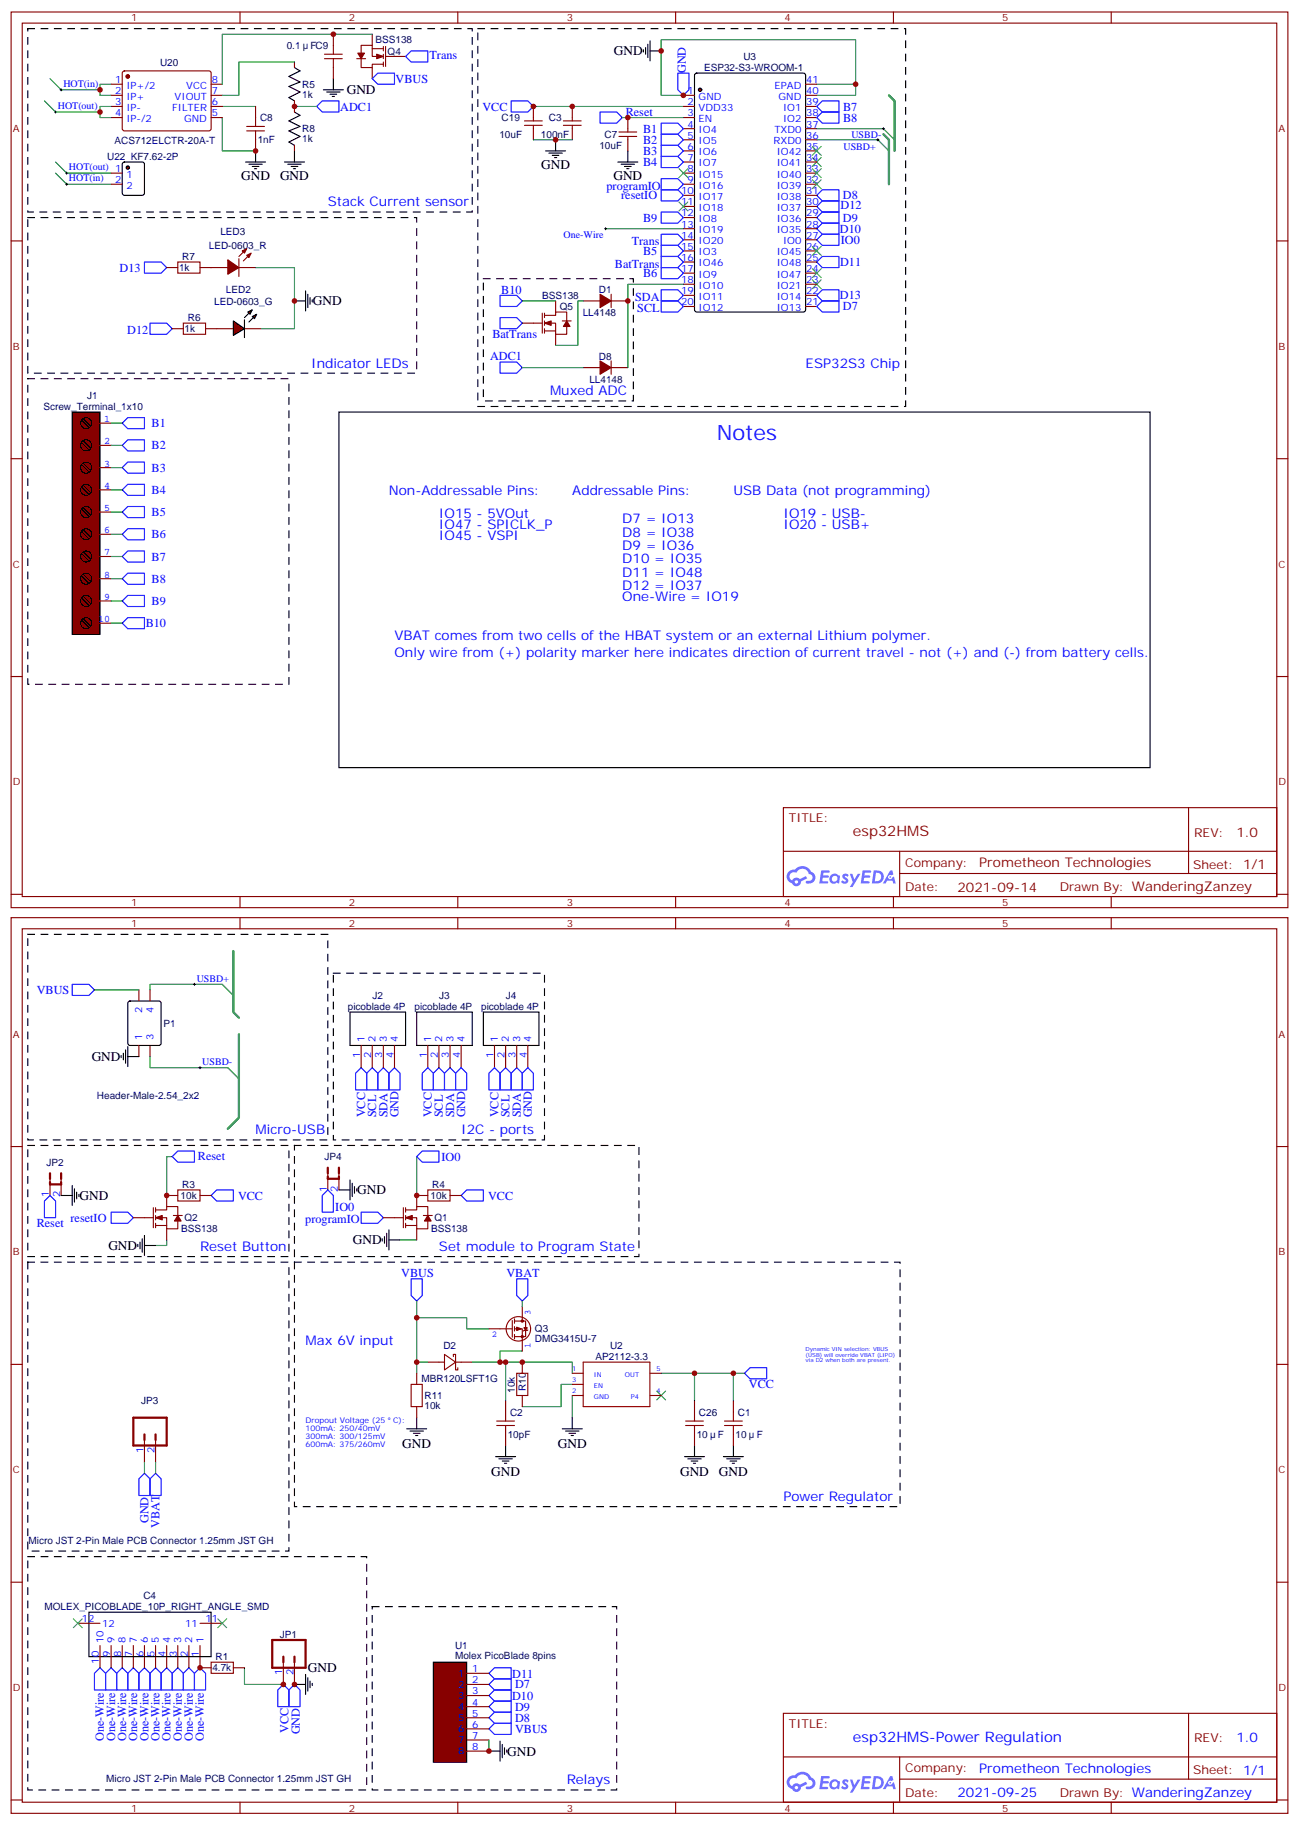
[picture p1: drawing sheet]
<svg xmlns="http://www.w3.org/2000/svg" width="412mm" height="579mm" viewBox="0 0 412 579" stroke-linecap="round" stroke-linejoin="round" font-family="sans-serif">
<defs><g id="words">
<text font-size="6.7" fill="#00f" x="227.5" y="139.6">Notes</text>
<text font-size="4.6" fill="#800" x="270.8" y="265.4">esp32HMS</text>
<text font-size="4.6" fill="#00f" x="270.8" y="552.9">esp32HMS-Power Regulation</text>
<g font-size="4.2">
<text x="194.9" y="17.6">GND</text>
<text x="110.1" y="29.9">GND</text>
<text x="171.8" y="53.6">GND</text>
<text x="76.6" y="57.1">GND</text>
<text x="88.9" y="57.1">GND</text>
<text x="194.7" y="57.1">GND</text>
<text x="99.3" y="97">GND</text>
<text x="29.1" y="336.9">GND</text>
<text x="25.2" y="381">GND</text>
<text x="113.4" y="379.2">GND</text>
<text x="112" y="395.1">GND</text>
<text x="34.4" y="396.8">GND</text>
<text x="127.7" y="459.7">GND</text>
<text x="177.1" y="459.7">GND</text>
<text x="155.9" y="468.5">GND</text>
<text x="215.9" y="468.5">GND</text>
<text x="228.2" y="468.5">GND</text>
<text x="97.7" y="530.9">GND</text>
<text x="161" y="557.3">GND</text>
</g>
<g font-size="4.2" fill="#00f">
<text x="104.1" y="65.5">Stack Current sensor</text>
<text x="98.8" y="116.7">Indicator LEDs</text>
<text x="255.8" y="116.7">ESP32S3 Chip</text>
<text x="174.6" y="125.5">Muxed ADC</text>
<text x="123.5" y="157.3">Non-Addressable Pins:</text>
<text x="181.7" y="157.3">Addressable Pins:</text>
<text x="232.8" y="157.3">USB Data (not programming)</text>
<text x="139.3" y="167.9">IO47 - SPICLK_P</text>
<text x="139.3" y="164.3">IO15 - 5VOut</text>
<text x="197.6" y="166.1">D7 = IO13</text>
<text x="248.7" y="164.3">IO19 - USB-</text>
<text x="248.7" y="167.9">IO20 - USB+</text>
<text x="139.3" y="171.4">IO45 - VSPI</text>
<text x="197.6" y="170.3">D8 = IO38</text>
<text x="197.6" y="174.6">D9 = IO36</text>
<text x="197.6" y="178.8">D10 = IO35</text>
<text x="197.6" y="183">D11 = IO48</text>
<text x="197.6" y="187.3">D12 = IO37</text>
<text x="197.6" y="190.8">One-Wire = IO19</text>
<text x="125.2" y="203.1">VBAT comes from two cells of the HBAT system or an external Lithium polymer.</text>
<text x="125.2" y="208.4">Only wire from (+) polarity marker here indicates direction of current travel - not (+) and (-) from battery cells.</text>
<text x="81.1" y="360.1">Micro-USB</text>
<text x="146.4" y="360.1">I2C - ports</text>
<text x="63.5" y="397.2">Reset Button</text>
<text x="139.3" y="397.2">Set module to Program State</text>
<text x="97" y="427.1">Max 6V input</text>
<text x="248.7" y="476.5">Power Regulator</text>
<text x="392.5" y="553.2">1.0</text>
<text x="310.9" y="562.7">Prometheon Technologies</text>
<text x="179.9" y="566.5">Relays</text>
<text x="304" y="570.5">2021-09-25</text>
</g>
<g font-size="4.2" fill="#800">
<text x="392.5" y="265.7">1.0</text>
<text x="310.9" y="275.2">Prometheon Technologies</text>
<text x="304" y="283">2021-09-14</text>
</g>
<g font-size="3.9" fill="#00f">
<text x="136.4" y="18.8">Trans</text>
<text x="217.7" y="23.3" transform="rotate(-90 217.7 23.3)">GND</text>
<text x="125.6" y="26.3">VBUS</text>
<text x="108" y="35.1">ADC1</text>
<text x="153.2" y="35.1">VCC</text>
<text x="267.7" y="35.1">B7</text>
<text x="198.7" y="36.8">Reset</text>
<text x="267.7" y="38.6">B8</text>
<text x="204.2" y="42.1">B1</text>
<text x="204.2" y="45.6">B2</text>
<text x="204.2" y="49.2">B3</text>
<text x="204.2" y="52.7">B4</text>
<text x="192.5" y="60.2">programIO</text>
<text x="197.2" y="63.2">resetIO</text>
<text x="267.6" y="63.3">D8</text>
<text x="204.2" y="70.3">B9</text>
<text x="266.9" y="66.2">D12</text>
<text x="267.6" y="70.3">D9</text>
<text x="200.6" y="77.9">Trans</text>
<text x="266.6" y="73.9">D10</text>
<text x="267" y="77.4">IO0</text>
<text x="204.2" y="80.9">B5</text>
<text x="38" y="86.3">D13</text>
<text x="195.2" y="84.9">BatTrans</text>
<text x="204.2" y="87.9">B6</text>
<text x="266.7" y="84.4">D11</text>
<text x="159.1" y="93.3">B10</text>
<text x="201.7" y="95.5">SDA</text>
<text x="266.6" y="95">D13</text>
<text x="202.3" y="99.1">SCL</text>
<text x="267.6" y="98.6">D7</text>
<text x="40.4" y="106.1">D12</text>
<text x="156.3" y="107.4">BatTrans</text>
<text x="155.6" y="114.4">ADC1</text>
<text x="48.1" y="135.7">B1</text>
<text x="48.1" y="142.7">B2</text>
<text x="48.1" y="149.7">B3</text>
<text x="48.1" y="156.8">B4</text>
<text x="48.1" y="163.8">B5</text>
<text x="48.1" y="170.9">B6</text>
<text x="48.1" y="177.9">B7</text>
<text x="48.1" y="185">B8</text>
<text x="48.1" y="192">B9</text>
<text x="46.2" y="199.1">B10</text>
<text x="11.7" y="315.5">VBUS</text>
<text x="115.9" y="354.7" transform="rotate(-90 115.9 354.7)">VCC</text>
<text x="119.5" y="354.7" transform="rotate(-90 119.5 354.7)">SCL</text>
<text x="123" y="354.7" transform="rotate(-90 123 354.7)">SDA</text>
<text x="126.5" y="354.7" transform="rotate(-90 126.5 354.7)">GND</text>
<text x="137.1" y="354.7" transform="rotate(-90 137.1 354.7)">VCC</text>
<text x="140.6" y="354.7" transform="rotate(-90 140.6 354.7)">SCL</text>
<text x="144.1" y="354.7" transform="rotate(-90 144.1 354.7)">SDA</text>
<text x="147.7" y="354.7" transform="rotate(-90 147.7 354.7)">GND</text>
<text x="158.3" y="354.7" transform="rotate(-90 158.3 354.7)">VCC</text>
<text x="161.8" y="354.7" transform="rotate(-90 161.8 354.7)">SCL</text>
<text x="165.3" y="354.7" transform="rotate(-90 165.3 354.7)">SDA</text>
<text x="168.8" y="354.7" transform="rotate(-90 168.8 354.7)">GND</text>
<text x="62.9" y="368.4">Reset</text>
<text x="140.2" y="368.4">IO0</text>
<text x="75.6" y="380.8">VCC</text>
<text x="154.9" y="380.8">VCC</text>
<text x="11.7" y="389.6">Reset</text>
<text x="22.4" y="387.9">resetIO</text>
<text x="96.9" y="388.3">programIO</text>
<text x="106.4" y="384.3">IO0</text>
<text x="127.4" y="405.5">VBUS</text>
<text x="160.8" y="405.5">VBAT</text>
<text x="237.8" y="440.7">VCC</text>
<text x="47.2" y="483.6" transform="rotate(-90 47.2 483.6)">GND</text>
<text x="50.7" y="485" transform="rotate(-90 50.7 485)">VBAT</text>
<text x="162.6" y="532.6">D11</text>
<text x="162.6" y="539.6">D10</text>
<text x="163.5" y="536">D7</text>
<text x="163.5" y="543.2">D9</text>
<text x="91.6" y="550.2" transform="rotate(-90 91.6 550.2)">VCC</text>
<text x="95.1" y="550.6" transform="rotate(-90 95.1 550.6)">GND</text>
<text x="163.5" y="550.2">VBUS</text>
<text x="163.5" y="546.7">D8</text>
<text x="33" y="552.8" transform="rotate(-90 33 552.8)">One-Wire</text>
<text x="36.5" y="552.8" transform="rotate(-90 36.5 552.8)">One-Wire</text>
<text x="40.1" y="552.8" transform="rotate(-90 40.1 552.8)">One-Wire</text>
<text x="43.6" y="552.8" transform="rotate(-90 43.6 552.8)">One-Wire</text>
<text x="47.1" y="552.8" transform="rotate(-90 47.1 552.8)">One-Wire</text>
<text x="50.6" y="552.8" transform="rotate(-90 50.6 552.8)">One-Wire</text>
<text x="54.2" y="552.8" transform="rotate(-90 54.2 552.8)">One-Wire</text>
<text x="57.7" y="552.8" transform="rotate(-90 57.7 552.8)">One-Wire</text>
<text x="61.2" y="552.8" transform="rotate(-90 61.2 552.8)">One-Wire</text>
<text x="64.8" y="552.8" transform="rotate(-90 64.8 552.8)">One-Wire</text>
</g>
<g font-size="3.9" fill="#800">
<text x="250.5" y="261">TITLE:</text>
<text x="379.1" y="265.7">REV:</text>
<text x="287.4" y="275.2">Company:</text>
<text x="378.7" y="275.8">Sheet: 1/1</text>
<text x="287.4" y="282.9">Date:</text>
<text x="336.4" y="282.9">Drawn By: WanderingZanzey</text>
<text x="250.5" y="548.5">TITLE:</text>
<text x="379.1" y="553.2">REV:</text>
<text x="287.4" y="562.7">Company:</text>
<text x="378.7" y="563.3">Sheet: 1/1</text>
<text x="287.4" y="570.4">Date:</text>
<text x="336.4" y="570.5">Drawn By: WanderingZanzey</text>
</g>
<g font-size="3.2" fill="#800">
<text x="41.6" y="6.8">1</text>
<text x="110.8" y="6.8">2</text>
<text x="179.9" y="6.8">3</text>
<text x="249.1" y="6.8">4</text>
<text x="318.2" y="6.8">5</text>
<text x="4.1" y="41.9">A</text>
<text x="405.9" y="41.9">A</text>
<text x="4.1" y="111.1">B</text>
<text x="405.9" y="111.1">B</text>
<text x="4.1" y="180.2">C</text>
<text x="405.9" y="180.2">C</text>
<text x="4.1" y="249.3">D</text>
<text x="405.9" y="249.3">D</text>
<text x="41.6" y="287.6">1</text>
<text x="110.8" y="287.6">2</text>
<text x="179.9" y="287.6">3</text>
<text x="249.1" y="287.6">4</text>
<text x="318.2" y="287.6">5</text>
<text x="41.6" y="294.3">1</text>
<text x="110.8" y="294.3">2</text>
<text x="179.9" y="294.3">3</text>
<text x="249.1" y="294.3">4</text>
<text x="318.2" y="294.3">5</text>
<text x="4.1" y="329.4">A</text>
<text x="405.9" y="329.4">A</text>
<text x="4.1" y="398.6">B</text>
<text x="405.9" y="398.6">B</text>
<text x="4.1" y="467.7">C</text>
<text x="405.9" y="467.7">C</text>
<text x="4.1" y="536.9">D</text>
<text x="405.9" y="536.9">D</text>
<text x="41.6" y="575.1">1</text>
<text x="110.8" y="575.1">2</text>
<text x="179.9" y="575.1">3</text>
<text x="249.1" y="575.1">4</text>
<text x="318.2" y="575.1">5</text>
</g>
<g font-size="3.2" fill="#000080">
<text x="91" y="15.6">0.1</text>
<text x="98.6" y="15.6">FC9</text>
<text x="119.2" y="13.8">BSS138</text>
<text x="123" y="17.3">Q4</text>
<text x="50.8" y="20.9">U20</text>
<text x="223.5" y="22.6">ESP32-S3-WROOM-1</text>
<text x="236" y="18.9">U3</text>
<text x="96" y="27.9">R5</text>
<text x="96" y="31">1k</text>
<text x="82.6" y="38.4">C8</text>
<text x="159.3" y="38.5">C19</text>
<text x="174.3" y="38.5">C3</text>
<text x="36.4" y="45.6">ACS712ELCTR-20A-T</text>
<text x="81.8" y="45.5">1nF</text>
<text x="96" y="45.2">1k</text>
<text x="96" y="42">R8</text>
<text x="158.5" y="43.7">10uF</text>
<text x="171.7" y="43.7">100nF</text>
<text x="190.3" y="47.3">10uF</text>
<text x="191.9" y="43.7">C7</text>
<text x="34" y="50.8">U22 KF7.62-2P</text>
<text x="70" y="74.7">LED3</text>
<text x="57.9" y="82.5">R7</text>
<text x="66.3" y="79">LED-0603_R</text>
<text x="56.9" y="86.1">1k</text>
<text x="71.7" y="93.1">LED2</text>
<text x="172.1" y="94.9">BSS138</text>
<text x="190.2" y="93.1">D1</text>
<text x="59.6" y="101.9">R6</text>
<text x="68" y="96.7">LED-0603_G</text>
<text x="177.7" y="98.4">Q5</text>
<text x="185" y="100.2">LL4148</text>
<text x="58.6" y="105.5">1k</text>
<text x="190.2" y="114.3">D8</text>
<text x="187.1" y="121.7">LL4148</text>
<text x="13.8" y="130.2">Screw_Terminal_1x10</text>
<text x="27.7" y="126.6">J1</text>
<text x="118.2" y="317.1">J2</text>
<text x="139.4" y="317.1">J3</text>
<text x="160.5" y="317.1">J4</text>
<text x="110.4" y="320.7">picoblade 4P</text>
<text x="131.6" y="320.7">picoblade 4P</text>
<text x="152.8" y="320.7">picoblade 4P</text>
<text x="51.9" y="326">P1</text>
<text x="30.8" y="348.9">Header-Male-2.54_2x2</text>
<text x="14.8" y="370.1">JP2</text>
<text x="103" y="368.3">JP4</text>
<text x="57.9" y="377.1">R3</text>
<text x="137.2" y="377.2">R4</text>
<text x="57.3" y="380.6">10k</text>
<text x="136.7" y="380.6">10k</text>
<text x="58.6" y="387.8">Q2</text>
<text x="137.9" y="387.8">Q1</text>
<text x="57.5" y="391.2">BSS138</text>
<text x="136.8" y="391.2">BSS138</text>
<text x="169.8" y="423">Q3</text>
<text x="140.8" y="428.3">D2</text>
<text x="169.8" y="426.2">DMG3415U-7</text>
<text x="189" y="431.8">AP2112-3.3</text>
<text x="193.7" y="428.2">U2</text>
<text x="133.8" y="438.9">MBR120LSFT1G</text>
<text x="163.4" y="442.2" transform="rotate(-90 163.4 442.2)">10k</text>
<text x="166.9" y="441.6" transform="rotate(-90 166.9 441.6)">R10</text>
<text x="44.8" y="445.8">JP3</text>
<text x="134.8" y="447.3">10k</text>
<text x="134.8" y="444.2">R11</text>
<text x="161.9" y="449.4">C2</text>
<text x="221.9" y="449.4">C26</text>
<text x="234.3" y="449.4">C1</text>
<text x="161.2" y="456.5">10pF</text>
<text x="221.2" y="456.5">10</text>
<text x="227.9" y="456.5">F</text>
<text x="233.5" y="456.5">10</text>
<text x="240.2" y="456.5">F</text>
<text x="9" y="490">Micro JST 2-Pin Male PCB Connector 1.25mm JST GH</text>
<text x="45.5" y="507.7">C4</text>
<text x="14.1" y="511.2">MOLEX_PICOBLADE_10P_RIGHT_ANGLE_SMD</text>
<text x="88.9" y="520">JP1</text>
<text x="68.5" y="527">R1</text>
<text x="144.5" y="526.6">Molex PicoBlade 8pins</text>
<text x="144.5" y="523.4">U1</text>
<text x="67.4" y="530.6">4.7k</text>
<text x="33.8" y="565.8">Micro JST 2-Pin Male PCB Connector 1.25mm JST GH</text>
</g>
<g font-size="3.2" fill="#00f">
<text x="20.1" y="27.6">HOT(in)</text>
<text x="36.6" y="26.4">1</text>
<text x="36.6" y="29.9">2</text>
<text x="40.1" y="28.2">IP+/2</text>
<text x="59.1" y="28.2">VCC</text>
<text x="67.2" y="29.9">7</text>
<text x="67.2" y="26.4">8</text>
<text x="218.3" y="29.9">1</text>
<text x="245.9" y="28.2">EPAD</text>
<text x="255.9" y="29.9">40</text>
<text x="255.9" y="26.4">41</text>
<text x="18.3" y="34.7">HOT(out)</text>
<text x="36.6" y="33.4">3</text>
<text x="40.1" y="31.7">IP+</text>
<text x="40.1" y="35.2">IP-</text>
<text x="54.6" y="35.2">FILTER</text>
<text x="55.4" y="31.7">VIOUT</text>
<text x="67.2" y="33.4">6</text>
<text x="218.3" y="33.4">2</text>
<text x="221.8" y="31.7">GND</text>
<text x="221.8" y="35.2">VDD33</text>
<text x="247.2" y="31.7">GND</text>
<text x="248.6" y="35.2">IO1</text>
<text x="255.9" y="33.4">39</text>
<text x="36.6" y="37">4</text>
<text x="40.1" y="38.7">IP-/2</text>
<text x="58.4" y="38.7">GND</text>
<text x="67.2" y="37">5</text>
<text x="218.3" y="37">3</text>
<text x="218.3" y="40.5">4</text>
<text x="221.8" y="38.7">EN</text>
<text x="248.6" y="38.7">IO2</text>
<text x="255.9" y="40.5">37</text>
<text x="255.9" y="37">38</text>
<text x="218.3" y="44">5</text>
<text x="218.3" y="47.6">6</text>
<text x="221.8" y="42.3">IO4</text>
<text x="221.8" y="45.8">IO5</text>
<text x="245.6" y="45.8">RXD0</text>
<text x="245.9" y="42.3">TXD0</text>
<text x="255.9" y="47.6">35</text>
<text x="255.9" y="44">36</text>
<text x="267.8" y="47.5">USBD+</text>
<text x="270.3" y="43.9">USBD-</text>
<text x="218.3" y="51.1">7</text>
<text x="221.8" y="49.3">IO6</text>
<text x="221.8" y="52.8">IO7</text>
<text x="246.6" y="52.8">IO41</text>
<text x="246.6" y="49.3">IO42</text>
<text x="255.9" y="51.1">34</text>
<text x="21.9" y="54.1">HOT(out) 1</text>
<text x="21.9" y="57.6">HOT(in)</text>
<text x="36.6" y="58.1">2</text>
<text x="40.1" y="56.4">1</text>
<text x="40.1" y="59.9">2</text>
<text x="218.3" y="54.6">8</text>
<text x="218.3" y="58.1">9</text>
<text x="221.8" y="56.4">IO15</text>
<text x="221.8" y="59.9">IO16</text>
<text x="246.6" y="59.9">IO39</text>
<text x="246.6" y="56.4">IO40</text>
<text x="255.9" y="58.1">32</text>
<text x="255.9" y="54.6">33</text>
<text x="216.3" y="61.7">10</text>
<text x="216.3" y="65.2">11</text>
<text x="221.8" y="63.4">IO17</text>
<text x="246.6" y="63.4">IO38</text>
<text x="255.9" y="65.2">30</text>
<text x="255.9" y="61.7">31</text>
<text x="216.3" y="68.7">12</text>
<text x="221.8" y="67">IO18</text>
<text x="221.8" y="70.5">IO8</text>
<text x="246.6" y="70.5">IO36</text>
<text x="246.6" y="67">IO37</text>
<text x="255.9" y="68.7">29</text>
<text x="178.9" y="75.7">One-Wire</text>
<text x="216.3" y="72.2">13</text>
<text x="216.3" y="75.8">14</text>
<text x="221.8" y="74">IO19</text>
<text x="221.8" y="77.5">IO20</text>
<text x="246.6" y="74">IO35</text>
<text x="248.6" y="77.5">IO0</text>
<text x="255.9" y="75.8">27</text>
<text x="255.9" y="72.2">28</text>
<text x="216.3" y="82.8">16</text>
<text x="216.3" y="79.3">15</text>
<text x="221.8" y="81.1">IO3</text>
<text x="246.6" y="81.1">IO45</text>
<text x="255.9" y="82.8">25</text>
<text x="255.9" y="79.3">26</text>
<text x="216.3" y="86.4">17</text>
<text x="216.3" y="89.9">18</text>
<text x="221.8" y="84.6">IO46</text>
<text x="221.8" y="88.1">IO9</text>
<text x="246.6" y="88.1">IO47</text>
<text x="246.6" y="84.6">IO48</text>
<text x="255.9" y="89.9">23</text>
<text x="255.9" y="86.4">24</text>
<text x="216.3" y="93.4">19</text>
<text x="221.8" y="91.7">IO10</text>
<text x="221.8" y="95.2">IO11</text>
<text x="246.6" y="95.2">IO14</text>
<text x="246.6" y="91.7">IO21</text>
<text x="255.9" y="93.4">22</text>
<text x="216.3" y="96.9">20</text>
<text x="221.8" y="98.7">IO12</text>
<text x="246.6" y="98.7">IO13</text>
<text x="255.9" y="96.9">21</text>
<text x="33" y="134">1</text>
<text x="33" y="141">2</text>
<text x="33" y="148.1">3</text>
<text x="33" y="155.2">4</text>
<text x="33" y="162.2">5</text>
<text x="33" y="169.3">6</text>
<text x="33" y="176.3">7</text>
<text x="33" y="183.4">8</text>
<text x="33" y="190.4">9</text>
<text x="31.1" y="197.5">10</text>
<text x="62.4" y="311.6">USBD+</text>
<text x="45.2" y="321.6" transform="rotate(-90 45.2 321.6)">2</text>
<text x="48.7" y="321.6" transform="rotate(-90 48.7 321.6)">4</text>
<text x="45.2" y="330.1" transform="rotate(-90 45.2 330.1)">1</text>
<text x="48.7" y="330.1" transform="rotate(-90 48.7 330.1)">3</text>
<text x="115.7" y="330.8" transform="rotate(-90 115.7 330.8)">1</text>
<text x="119.2" y="330.8" transform="rotate(-90 119.2 330.8)">2</text>
<text x="122.8" y="330.8" transform="rotate(-90 122.8 330.8)">3</text>
<text x="126.3" y="330.8" transform="rotate(-90 126.3 330.8)">4</text>
<text x="136.9" y="330.8" transform="rotate(-90 136.9 330.8)">1</text>
<text x="140.4" y="330.8" transform="rotate(-90 140.4 330.8)">2</text>
<text x="143.9" y="330.8" transform="rotate(-90 143.9 330.8)">3</text>
<text x="147.5" y="330.8" transform="rotate(-90 147.5 330.8)">4</text>
<text x="158" y="330.8" transform="rotate(-90 158 330.8)">1</text>
<text x="161.6" y="330.8" transform="rotate(-90 161.6 330.8)">2</text>
<text x="165.1" y="330.8" transform="rotate(-90 165.1 330.8)">3</text>
<text x="168.6" y="330.8" transform="rotate(-90 168.6 330.8)">4</text>
<text x="64.2" y="338.1">USBD-</text>
<text x="114.3" y="336" transform="rotate(-90 114.3 336)">1</text>
<text x="117.8" y="336" transform="rotate(-90 117.8 336)">2</text>
<text x="121.4" y="336" transform="rotate(-90 121.4 336)">3</text>
<text x="124.9" y="336" transform="rotate(-90 124.9 336)">4</text>
<text x="135.5" y="336" transform="rotate(-90 135.5 336)">1</text>
<text x="139" y="336" transform="rotate(-90 139 336)">2</text>
<text x="142.5" y="336" transform="rotate(-90 142.5 336)">3</text>
<text x="146" y="336" transform="rotate(-90 146 336)">4</text>
<text x="156.6" y="336" transform="rotate(-90 156.6 336)">1</text>
<text x="160.2" y="336" transform="rotate(-90 160.2 336)">2</text>
<text x="163.7" y="336" transform="rotate(-90 163.7 336)">3</text>
<text x="167.2" y="336" transform="rotate(-90 167.2 336)">4</text>
<text x="15.5" y="380.1" transform="rotate(-90 15.5 380.1)">1</text>
<text x="19" y="380.1" transform="rotate(-90 19 380.1)">2</text>
<text x="103.7" y="378.4" transform="rotate(-90 103.7 378.4)">1</text>
<text x="107.2" y="378.4" transform="rotate(-90 107.2 378.4)">2</text>
<text x="45.5" y="461.3" transform="rotate(-90 45.5 461.3)">1</text>
<text x="49" y="461.3" transform="rotate(-90 49 461.3)">2</text>
<text x="26" y="515">12</text>
<text x="65.3" y="515">11</text>
<text x="32.5" y="516.4">12</text>
<text x="32.8" y="521.7" transform="rotate(-90 32.8 521.7)">10</text>
<text x="36.3" y="521.7" transform="rotate(-90 36.3 521.7)">9</text>
<text x="39.9" y="521.7" transform="rotate(-90 39.9 521.7)">8</text>
<text x="43.4" y="521.7" transform="rotate(-90 43.4 521.7)">7</text>
<text x="46.9" y="521.7" transform="rotate(-90 46.9 521.7)">6</text>
<text x="50.4" y="521.7" transform="rotate(-90 50.4 521.7)">5</text>
<text x="54" y="521.7" transform="rotate(-90 54 521.7)">4</text>
<text x="57.5" y="521.7" transform="rotate(-90 57.5 521.7)">3</text>
<text x="58.8" y="516.4">11</text>
<text x="61" y="521.7" transform="rotate(-90 61 521.7)">2</text>
<text x="64.6" y="521.7" transform="rotate(-90 64.6 521.7)">1</text>
<text x="34.9" y="526.2" transform="rotate(-90 34.9 526.2)">9</text>
<text x="38.5" y="526.2" transform="rotate(-90 38.5 526.2)">8</text>
<text x="42" y="526.2" transform="rotate(-90 42 526.2)">7</text>
<text x="45.5" y="526.2" transform="rotate(-90 45.5 526.2)">6</text>
<text x="49" y="526.2" transform="rotate(-90 49 526.2)">5</text>
<text x="52.6" y="526.2" transform="rotate(-90 52.6 526.2)">4</text>
<text x="56.1" y="526.2" transform="rotate(-90 56.1 526.2)">3</text>
<text x="59.6" y="526.2" transform="rotate(-90 59.6 526.2)">2</text>
<text x="63.1" y="526.2" transform="rotate(-90 63.1 526.2)">1</text>
<text x="31.4" y="528.2" transform="rotate(-90 31.4 528.2)">10</text>
<text x="89.6" y="531.8" transform="rotate(-90 89.6 531.8)">1</text>
<text x="93.1" y="531.8" transform="rotate(-90 93.1 531.8)">2</text>
<text x="145.4" y="532.3">1</text>
<text x="149.9" y="530.9">1</text>
<text x="145.4" y="535.8">2</text>
<text x="145.4" y="539.3">3</text>
<text x="149.9" y="534.4">2</text>
<text x="149.9" y="537.9">3</text>
<text x="145.4" y="542.9">4</text>
<text x="149.9" y="541.4">4</text>
<text x="149.9" y="545">5</text>
<text x="145.4" y="546.4">5</text>
<text x="145.4" y="549.9">6</text>
<text x="149.9" y="548.5">6</text>
<text x="145.4" y="553.4">7</text>
<text x="145.4" y="557">8</text>
<text x="149.9" y="552">7</text>
<text x="149.9" y="555.6">8</text>
</g>
<g font-size="2.8" fill="#00f">
<text x="168.5" y="417.4" transform="rotate(-90 168.5 417.4)">3</text>
<text x="156.1" y="424.5">2</text>
<text x="168.5" y="428" transform="rotate(-90 168.5 428)">1</text>
</g>
<g font-size="2.5" fill="#00f">
<text x="97" y="451.8">Dropout Voltage (25</text>
<text x="97" y="454.3">100mA: 250/40mV</text>
<text x="124.8" y="451.8">C):</text>
<text x="97" y="456.8">300mA: 300/125mV</text>
<text x="97" y="459.2">600mA: 375/260mV</text>
</g>
<g font-size="2.1" fill="#00f">
<text x="181.7" y="435.3">1</text>
<text x="188.6" y="437">IN</text>
<text x="198.4" y="437">OUT</text>
<text x="208.5" y="435.3">5</text>
<text x="181.7" y="438.8">3</text>
<text x="181.7" y="442.3">2</text>
<text x="188.6" y="440.5">EN</text>
<text x="208.5" y="442.3">4</text>
<text x="188.6" y="444.1">GND</text>
<text x="200.3" y="444.1">P4</text>
</g>
<g font-size="1.8" fill="#00f">
<text x="255.8" y="428.9">Dynamic VIN selection: VBUS</text>
<text x="255.8" y="430.7">(USB) will override VBAT (LIPO)</text>
<text x="255.8" y="432.4">via D2 when both are present.</text>
</g>
</g></defs>
<g fill="none" stroke="#870000" stroke-width=".35">
<path d="M3.5 3.8h405.4v284.3h-405.4zM7.1 7.3h398.2v277.3h-398.2zM76.2 3.8v3.5M145.3 3.8v3.5M214.5 3.8v3.5M283.6 3.8v3.5M352.8 3.8v3.5M3.5 76.5h3.6M405.3 76.5h3.6M3.5 145.6h3.6M405.3 145.6h3.6M3.5 214.8h3.6"/>
<path d="M405.3 214.8h3.6M248.7 256.4h156.6v28.2h-156.6zM377.3 256.4v20.9M248.7 270.2h156.5M285.6 277.3h119.6M285.6 270.2v14.2M3.5 283.9h3.6M76.2 284.6v3.5M145.3 284.6v3.5M214.5 284.6v3.5M283.6 284.6v3.5M352.8 284.6v3.5"/>
<path d="M405.3 283.9h3.6"/>
</g>
<g fill="#5487ff">
<path d="M267.7 277.6a1.22 1.22 0 0 1 1.7 .2l-.4 .6a.47 .47 0 0 0-.3-.4 .47 .47 0 0 0-.5 .2l.1 .2a1.14 1.14 0 0 1 .8 1.8 1.14 1.14 0 0 1-1.9 0l-.2-.2 .5-.6 .7 .5a.29 .29 0 0 0 .3-.3 .29 .29 0 0 0-.2-.3 1.04 1.04 0 0 1-.6-1.7z"/>
<path d="M260.7 276.3h2.4l.3 .2-.2 .5-1.8 .1-.1 .8h1.5l.3 .4-.3 .4h-1.6l-.2 1.1h1.7l.2 .3-.2 .3-2.6 .1z"/>
<path d="M273.8 276.3l2.7 .2-.1 .5-1.8 .1-.2 .8h1.6l.3 .4-.4 .4h-1.6l-.1 1.1h1.7l.2 .3-.2 .3-2.6 .1z"/>
<path d="M282.6 276.3h.7l.3 1.3-.6 .3a.69 .69 0 0 0-1 .3 .69 .69 0 0 0 .4 .9 .69 .69 0 0 0 .9-.6l.5-.2 .6 2.2h-.8l-.2-.9h-1.8l-.5 .9h-.8z"/>
<path d="M269.8 277.4h.8l.6 1.8 1.1-1.8h.9l-2.6 4.2h-.8l.9-1.5z"/>
<path d="M277.4 276.3l-.6 4.2h1.3a2.11 2.11 0 0 0 2.5-2.1 2.11 2.11 0 0 0-2.5-2.1zM278.1 277.1a1.43 1.43 0 0 1 1.6 1.6 1.43 1.43 0 0 1-2 1.1z"/>
<path d="M263.7 277.9a1.54 1.54 0 0 0-.1 2.2 1.54 1.54 0 0 0 2.2 .1l.6 .3 .3-2.3-.6-.3a1.49 1.49 0 0 0-2.4 0zM264 278.9a.94 .94 0 0 1 1.8 0 .94 .94 0 0 1-1.8 0z"/>
<path d="M250.4 276.7a2.18 2.18 0 0 0 1.1 3.7 1.44 1.44 0 0 0 1.6 .9 1.44 1.44 0 0 0 1.2-1.4l2-1.1-.5-.7-1.9 1a1.47 1.47 0 0 0-2.4 .4 1.39 1.39 0 0 1-.7-1.9 1.39 1.39 0 0 1 2-.5 2.12 2.12 0 0 1 2.2-1.3 2.12 2.12 0 0 1 1.9 1.7 1.14 1.14 0 0 1 1.1 1.4 1.14 1.14 0 0 1-1.7 .7 .43 .43 0 0 0-.5 .4 .43 .43 0 0 0 .4 .5 1.98 1.98 0 0 0 2.5-1.2 1.98 1.98 0 0 0-1.2-2.6 3.1 3.1 0 0 0-5.3-.6l-.9 .1zM252.3 280a.55 .55 0 0 1 1.1 0 .55 .55 0 0 1-1.1 0z"/>
<circle cx="282.6" cy="278.4" r=".26"/>
</g>
<path d="M45.9 83.2h5.3l1.7 1.7-1.7 1.8h-5.3zM47.6 102.6h5.3l1.8 1.8-1.8 1.7h-5.3z" fill="none" stroke="#00f" stroke-width=".35"/>
<path d="M8.8 69.1h123.5v49.4h-123.5z" fill="none" stroke="#000" stroke-width=".35" stroke-dasharray="2.1 2.1"/>
<g fill="#870000" stroke="#870000" stroke-width=".35">
<path d="M72.3 82.5l3.5 2.4-3.5 2.2z"/>
<path d="M75.8 82.1v5.7z"/>
<path d="M77.3 80l-1.5 1.4z"/>
<path d="M77.3 82.8l1.4-1.4z"/>
<path d="M76.9 79.7l1.4-.7-.7 1.4z"/>
<path d="M78.3 81.1l1.4-.7-.7 1.4z"/>
</g>
<path d="M67 84.9h5.3M75.8 84.9h5.3M68.8 104.4h5.3M77.6 104.4h5.3" fill="none" stroke="#870000" stroke-width=".35"/>
<g fill="#870000" stroke="#000" stroke-width=".35">
<path d="M80.1 100.5l1.4-.7-.7 1.4z"/>
<path d="M78.7 99.1l1.4-.7-.7 1.4z"/>
<path d="M79 102.2l1.4-1.4z"/>
<path d="M77.6 100.8l1.4-1.4z"/>
<path d="M77.6 101.5v5.7z"/>
<path d="M74.1 101.9l3.5 2.5-3.5 2.1z"/>
</g>
<path d="M102.7 28.5h6.3M103.7 29.2h4.2M104.8 29.9h2.1M105.5 30.6h.7M105.8 25v3.5M78 51.4h6.3M79 52.1h4.3M80.1 52.8h2.1M80.8 53.6h.7M81.1 47.9v3.5" fill="none" stroke="#000" stroke-width=".35"/>
<path d="M70.6 37.3v10.6h10.5M70.6 33.8h10.5" fill="none" stroke="#008700" stroke-width=".35"/>
<path d="M8.8 9.1h141.1v58.2h-141.1zM8.8 120.2h82.9v97h-82.9z" fill="none" stroke="#000" stroke-width=".35" stroke-dasharray="2.1 2.1"/>
<circle cx="40.6" cy="24.3" r=".53" fill="#870000" stroke="#870000" stroke-width=".35"/>
<path d="M35.3 26.7h3.5M35.3 30.3h3.5M35.3 33.8h3.5M35.3 37.3h3.5M39 22.7l.5-.2 27.1 .1 .4 .6v17.9l-.7 .5-27.1-.1-.4-.6v-17.7zM67 26.7h3.6M67 30.3h3.6M67 33.8h3.6M67 37.3h3.6" fill="none" stroke="#870000" stroke-width=".35"/>
<path d="M38.8 134.3l1.8-1.7h5.3v3.5h-5.3zM38.8 141.4l1.8-1.8h5.3v3.6h-5.3zM38.8 148.4l1.8-1.7h5.3v3.5h-5.3zM38.8 155.5l1.8-1.8h5.3v3.6h-5.3zM38.8 162.6l1.8-1.8h5.3v3.5h-5.3zM38.8 169.6l1.8-1.7h5.3v3.5h-5.3zM38.8 176.7l1.8-1.8h5.3v3.5h-5.3zM38.8 183.7l1.8-1.7h5.3v3.5h-5.3zM38.8 190.8l1.8-1.8h5.3v3.5h-5.3zM38.8 197.8l1.8-1.7h5.3v3.5h-5.3z" fill="none" stroke="#00f" stroke-width=".35"/>
<path d="M22.9 130.8h8.8v70.6h-8.8z" fill="#870000" stroke="#000" stroke-width=".35"/>
<path d="M31.7 134.3h3.6M31.7 141.4h3.6M31.7 148.4h3.6M31.7 155.5h3.6M31.7 162.6h3.6M31.7 169.6h3.6M31.7 176.7h3.6M31.7 183.7h3.6M31.7 190.8h3.6M31.7 197.8h3.6" fill="none" stroke="#870000" stroke-width=".35"/>
<g fill="none" stroke="#000" stroke-width=".35">
<path d="M39 51.6l.5-.2h5.7l.6 .5 .1 9.4-.5 .7h-5.9l-.6-.4-.1-9.5zM25.9 133.5l2.3 2.2M26.5 132.9l2.3 2.3M26.5 140l2.3 2.3M29.1 134.3a1.76 1.76 0 0 0-2.6-1.5 1.76 1.76 0 0 0-.1 3 1.76 1.76 0 0 0 2.7-1.3M25.9 154.6l2.3 2.3M25.9 140.5l2.3 2.3M25.9 147.6l2.3 2.3M26.5 147l2.3 2.3M26.5 154.1l2.3 2.3M29.1 155.5a1.76 1.76 0 0 0-2.6-1.6 1.76 1.76 0 0 0-.1 3.1 1.76 1.76 0 0 0 2.7-1.3M29.1 148.4a1.76 1.76 0 0 0-2.6-1.5 1.76 1.76 0 0 0-.1 3 1.76 1.76 0 0 0 2.7-1.3"/>
<path d="M29.1 141.4a1.76 1.76 0 0 0-2.6-1.6 1.76 1.76 0 0 0-.1 3.1 1.76 1.76 0 0 0 2.7-1.4M25.9 168.7l2.3 2.3M25.9 175.8l2.3 2.3M25.9 161.7l2.3 2.3M26.5 175.3l2.3 2.3M26.5 161.1l2.3 2.3M26.5 168.2l2.3 2.3M29.1 176.7a1.76 1.76 0 0 0-2.6-1.6 1.76 1.76 0 0 0-.1 3 1.76 1.76 0 0 0 2.7-1.3M29.1 169.6a1.76 1.76 0 0 0-2.6-1.5 1.76 1.76 0 0 0-.1 3 1.76 1.76 0 0 0 2.7-1.3M29.1 162.6a1.76 1.76 0 0 0-2.6-1.6 1.76 1.76 0 0 0-.1 3 1.76 1.76 0 0 0 2.7-1.3M25.9 197l2.3 2.2M25.9 182.8l2.3 2.3"/>
<path d="M25.9 189.9l2.3 2.3M26.5 189.4l2.3 2.3M26.5 196.4l2.3 2.3M26.5 182.3l2.3 2.3M29.1 197.8a1.76 1.76 0 0 0-2.6-1.5 1.76 1.76 0 0 0-.1 3 1.76 1.76 0 0 0 2.7-1.3M29.1 190.8a1.76 1.76 0 0 0-2.6-1.6 1.76 1.76 0 0 0-.1 3.1 1.76 1.76 0 0 0 2.7-1.4M29.1 183.7a1.76 1.76 0 0 0-2.6-1.5 1.76 1.76 0 0 0-.1 3 1.76 1.76 0 0 0 2.7-1.3"/>
</g>
<circle cx="40.6" cy="53.2" r=".53" fill="#870000" stroke="#000" stroke-width=".35"/>
<g fill="none" stroke="#870000" stroke-width=".35">
<path d="M35.3 55h3.5M35.3 58.5h3.5M3.5 291.3h405.4v284.4h-405.4zM7.1 294.9h398.2v277.2h-398.2zM76.2 291.3v3.6M145.3 291.3v3.6M214.5 291.3v3.6M283.6 291.3v3.6M352.8 291.3v3.6M3.5 364h3.6M405.3 364h3.6M3.5 433.1h3.6"/>
<path d="M405.3 433.1h3.6M3.5 502.3h3.6M405.3 502.3h3.6M248.7 543.9h156.6v28.2h-156.6zM248.7 557.8h156.5M285.6 557.8v14.1M377.3 543.9v20.9M3.5 571.4h3.6M76.2 572.1v3.6M145.3 572.1v3.6M214.5 572.1v3.6M283.6 572.1v3.6"/>
<path d="M285.6 564.8h119.6M352.8 572.1v3.6M405.3 571.4h3.6"/>
</g>
<path d="M35.3 134.3h3.5M35.3 141.4h3.5M35.3 148.4h3.5M35.3 155.5h3.5M35.3 162.6h3.5M35.3 169.6h3.5M35.3 176.7h3.5M35.3 183.7h3.5M35.3 190.8h3.5M35.3 197.8h3.5" fill="none" stroke="#008700" stroke-width=".35"/>
<g fill="#5487ff">
<path d="M267.7 565.1a1.22 1.22 0 0 1 1.7 .3l-.4 .5a.47 .47 0 0 0-.3-.4 .47 .47 0 0 0-.5 .2l.1 .2a1.14 1.14 0 0 1 .8 1.8 1.14 1.14 0 0 1-1.9 0l-.2-.2 .5-.5 .7 .4a.29 .29 0 0 0 .3-.3 .29 .29 0 0 0-.2-.3 1.04 1.04 0 0 1-.6-1.7z"/>
<path d="M260.7 563.8h2.4l.3 .2-.2 .5-1.8 .1-.1 .8h1.5l.3 .4-.3 .4h-1.6l-.2 1.1h1.7l.2 .3-.2 .3-2.6 .1z"/>
<path d="M273.8 563.8l2.7 .2-.1 .5-1.8 .1-.2 .8h1.6l.3 .4-.4 .4h-1.6l-.1 1.1h1.7l.2 .3-.2 .3-2.6 .1z"/>
<path d="M282.6 563.9h.7l.3 1.2-.6 .3a.69 .69 0 0 0-1 .3 .69 .69 0 0 0 .4 1 .69 .69 0 0 0 .9-.7l.5-.2 .6 2.2h-.8l-.2-.9h-1.8l-.5 .9h-.8z"/>
<path d="M269.8 564.9h.8l.6 1.8 1.1-1.8h.9l-2.6 4.2h-.8l.9-1.5z"/>
<path d="M277.4 563.8l-.6 4.2h1.3a2.11 2.11 0 0 0 2.5-2.1 2.11 2.11 0 0 0-2.5-2.1zM278.1 564.6a1.43 1.43 0 0 1 1.6 1.6 1.43 1.43 0 0 1-2 1.1z"/>
<path d="M263.7 565.5a1.54 1.54 0 0 0-.1 2.1 1.54 1.54 0 0 0 2.2 .1l.6 .3 .3-2.3-.6-.3a1.49 1.49 0 0 0-2.4 .1zM264 566.5a.94 .94 0 0 1 1.8 0 .94 .94 0 0 1-1.8 0z"/>
<path d="M250.4 564.2a2.18 2.18 0 0 0 1.1 3.7 1.44 1.44 0 0 0 1.6 .9 1.44 1.44 0 0 0 1.2-1.4l2-1-.5-.8-1.9 1a1.47 1.47 0 0 0-2.4 .4 1.39 1.39 0 0 1-.7-1.9 1.39 1.39 0 0 1 2-.5 2.12 2.12 0 0 1 2.2-1.3 2.12 2.12 0 0 1 1.9 1.7 1.14 1.14 0 0 1 1.1 1.4 1.14 1.14 0 0 1-1.7 .7 .43 .43 0 0 0-.5 .4 .43 .43 0 0 0 .4 .5 1.98 1.98 0 0 0 2.5-1.2 1.98 1.98 0 0 0-1.2-2.6 3.1 3.1 0 0 0-5.3-.6l-.9 .1zM252.3 567.5a.55 .55 0 0 1 1.1 0 .55 .55 0 0 1-1.1 0z"/>
<circle cx="282.6" cy="565.9" r=".26"/>
</g>
<g fill="none" stroke="#008700" stroke-width=".35">
<path d="M93.5 19.7h-17.7v10.6h-5.2M169.3 33.8h47.7M217 30.3h-7.1v-17.7h61.7v17.7h-12.3M259.3 26.7h12.3M132.3 418.3v14.1h3.5M132.3 413v5.3h15.9v3.6h7M165.8 413v1.8M132.3 432.4v3.6M149.9 432.4h8.8M160.5 432.4v12.4M165.8 428.9h-7.1v3.5h23v3.6M181.7 439.5h-3.5v7h-12.4"/>
<path d="M209.9 436h26.5M220.5 436v8.8M232.8 436v8.8M181.7 443v7.1M45.9 464.2v3.5M49.4 464.2v3.5"/>
</g>
<g fill="none" stroke="#00f" stroke-width=".35">
<path d="M100.5 33.8l1.8-1.8h5.3v3.6h-5.3zM162.3 32h5.3l1.7 1.8-1.7 1.8h-5.3zM190.5 35.6h5.3l1.8 1.7-1.8 1.8h-5.3zM215.2 23.2h3.5v5.3l-1.7 1.8-1.8-1.8zM259.3 76.1l1.8-1.7h5.2v3.5h-5.2zM259.3 65.5l1.8-1.7h5.2v3.5h-5.2zM259.3 72.6l1.8-1.8h5.2v3.6h-5.2zM259.3 62l1.8-1.7h5.2v3.5h-5.2zM259.3 69.1l1.8-1.8h5.2v3.5h-5.2zM259.3 83.2l1.8-1.8h5.2v3.5h-5.2zM130.5 406h3.6v5.3l-1.8 1.7-1.8-1.7zM164 406h3.6v5.3l-1.8 1.7-1.8-1.7z"/>
<path d="M238.1 434.2h5.3v3.5h-5.3l-1.7-1.7zM44.1 469.5l1.8-1.8 1.7 1.8v5.3h-3.5zM49.4 467.7l1.8 1.8v5.3h-3.6v-5.3z"/>
</g>
<g fill="none" stroke="#870000" stroke-width=".35">
<path d="M93.5 19.7v1.7M93.5 32v3.6M166.5 38.4h5.7M166.5 39.8h5.7M169.3 33.8v4.6M169.3 39.8v4.6M93.5 46.1v1.8M162.6 419.2v5.3M163.3 419.4h3.6v4.9h-3.6M163.3 418.7v1.4M165.8 414.8v4.6M130.5 439.5h3.6v7h-3.6z"/>
<path d="M132.3 436v3.5M135.8 432.4h5.3M141.1 430l3.5 2.4-3.5 2.5zM143.9 430.7v-.7h.7v4.9h.7v-.7M144.6 432.4h5.3M155.2 421.9h7.4M163.3 421.9h2.5v7M163.3 421.1v1.5M163.3 423.6v1.4M164 436h3.6v7h-3.6zM165.8 432.4v3.6M166.3 421.5h1.1l-.5 .9z"/>
<path d="M167.6 422.2l-1.4 .4M181.7 439.5h3.5M181.7 436h3.5M185.2 432.4h21.1v14.1h-21.1zM206.4 436h3.5M45.9 457.1v7.1M49.4 457.1v7.1M132.3 446.5v3.6M157.7 452.5h5.6M157.7 451.1h5.6M160.5 444.8v6.3M160.5 452.5v6.4"/>
<path d="M165.8 443v3.5M181.7 443h3.5M206.4 443h3.5M217.7 452.5h5.6M217.7 451.1h5.6M220.5 444.8v6.3M220.5 452.5v6.4M230 452.5h5.7M230 451.1h5.7M232.8 444.8v6.3M232.8 452.5v6.4"/>
<circle cx="164.6" cy="421.9" r="3.9"/>
</g>
<path d="M257.9 50l2.8 2.8M260.7 50l-2.8 2.8M257.9 88.8l2.8 2.9M260.7 88.8l-2.8 2.9M208.5 441.6l2.8 2.8M211.3 441.6l-2.8 2.8" fill="none" stroke="#3c3" stroke-width=".35"/>
<path d="M151.7 9.1h135.8v119.9h-135.8zM8.8 296.6h95.3v65.3h-95.3zM8.8 400.7h82.9v91.7h-82.9zM93.5 400.7h192.3v77.6h-192.3z" fill="none" stroke="#000" stroke-width=".35" stroke-dasharray="2.1 2.1"/>
<path d="M42.3 450.1h10.6v8.8h-10.6zM45.9 455.4v1.7M49.4 455.4v1.7" fill="none" stroke="#870000" stroke-width=".71"/>
<g fill="none" stroke="#000" stroke-width=".35">
<path d="M93.5 21.4l1.7 1.1-3.5 1.8 3.5 1.7-3.5 1.4 3.5 1.8-3.5 1.8 1.8 1M93.5 35.6l1.7 1-3.5 1.8 3.5 1.7-3.5 1.5 3.5 1.7-3.5 1.8 1.8 1M220.7 23.4l.5-.2h33.9l.6 .4 .1 74.8-.5 .6-34.1 .1-.7-.5v-74.7zM90.3 51.4h6.4M91.4 52.1h4.2M92.4 52.8h2.1M93.1 53.6h.7M93.5 47.9v3.5M129.1 453.6h6.4M130.2 454.3h4.2M131.2 455h2.1M131.9 455.7h.7"/>
<path d="M132.3 450.1v3.5M160.5 458.9v3.5M178.5 453.6h6.4M179.6 454.3h4.2M180.6 455h2.1M181.3 455.7h.7M181.7 450.1v3.5M220.5 458.9v3.5M232.8 458.9v3.5M157.3 462.4h6.4M158.4 463.1h4.2M159.5 463.8h2.1"/>
<path d="M160.2 464.5h.7M217.3 462.4h6.4M218.4 463.1h4.2M219.4 463.8h2.1M220.1 464.5h.7M229.7 462.4h6.3M230.7 463.1h4.2M231.8 463.8h2.1M232.5 464.5h.7"/>
</g>
<g fill="#870000" stroke="#870000" stroke-width=".35">
<path d="M164 421.3l1.5 .6-1.5 .5z"/>
<circle cx="165.8" cy="424.3" r=".35"/>
<circle cx="165.8" cy="419.4" r=".35"/>
</g>
<circle cx="222.2" cy="28.5" r=".53" fill="#870000" stroke="#000" stroke-width=".35"/>
<g fill="none" stroke="#870000" stroke-width=".35">
<path d="M103 18.6h5.7M103 17.2h5.7M105.8 10.9v6.3M105.8 18.6v6.4M81.1 33.8v6.3M178.9 38.4h5.6M178.9 39.8h5.6M181.7 33.8v4.6M181.7 39.8v4.6M199.3 37.3v4.6M217 30.3h3.5M217 33.8h3.5"/>
<path d="M217 37.3h3.5M255.8 30.3h3.5M255.8 33.8h3.5M255.8 37.3h3.5M255.8 26.7h3.5M78.3 41.6h5.7M78.3 40.1h5.7M81.1 41.6v6.3M196.5 41.9h5.6M196.5 43.3h5.6M199.3 43.3v4.6M217 40.9h3.5"/>
<path d="M217 44.4h3.5M217 47.9h3.5M217 51.4h3.5M217 55h3.5M217 58.5h3.5M255.8 40.9h3.5M255.8 44.4h3.5M255.8 47.9h3.5M255.8 51.4h3.5M255.8 55h3.5M255.8 58.5h3.5M217 62h3.5"/>
<path d="M217 65.5h3.5M217 69.1h3.5M217 72.6h3.5M217 76.1h3.5M217 79.7h3.5M255.8 62h3.5M255.8 65.5h3.5M255.8 69.1h3.5M255.8 72.6h3.5M255.8 76.1h3.5M255.8 79.7h3.5M52.9 84.9h3.5"/>
<path d="M56.4 83.2h7.1v3.5h-7.1zM63.5 84.9h3.5M217 83.2h3.5M217 86.7h3.5M217 90.2h3.5M217 93.8h3.5M217 97.3h3.5M255.8 83.2h3.5M255.8 86.7h3.5M255.8 90.2h3.5M255.8 93.8h3.5M255.8 97.3h3.5"/>
<path d="M54.7 104.4h3.5M58.2 102.6h7.1v3.5h-7.1zM65.3 104.4h3.5M44.1 314.3v3.5M47.6 314.3v3.5M44.1 331.9v3.5M47.6 331.9v3.5M114.7 331.9v7M118.2 331.9v7M121.7 331.9v7M125.2 331.9v7M135.8 331.9v7"/>
<path d="M139.3 331.9v7M142.9 331.9v7M146.4 331.9v7M157 331.9v7M160.5 331.9v7M164 331.9v7M167.6 331.9v7M24.7 515.3h7M63.5 515.3h7.1M31.7 522.4v7M35.3 522.4v7M38.8 522.4v7"/>
<path d="M42.3 522.4v7M45.9 522.4v7M49.4 522.4v7M52.9 522.4v7M56.4 522.4v7M60 522.4v7M63.5 522.4v7h3.5M67 527.7h7.1v3.5h-7.1zM74.1 529.4h3.5M90 527.7v7M93.5 527.7v7"/>
</g>
<g fill="none" stroke="#00f" stroke-width=".35">
<path d="M209.9 39.1h5.3l1.8 1.8-1.8 1.7h-5.3zM209.9 42.6h5.3l1.8 1.8-1.8 1.7h-5.3zM209.9 46.1h5.3l1.8 1.8-1.8 1.8h-5.3zM209.9 49.7h5.3l1.8 1.7-1.8 1.8h-5.3zM209.9 67.3h5.3l1.8 1.8-1.8 1.7h-5.3zM22.9 312.5h5.3l1.8 1.8-1.8 1.7h-5.3zM118.2 338.9l1.7 1.8v5.3h-3.5v-5.3zM125.2 338.9l1.8 1.8v5.3h-3.5v-5.3zM139.3 338.9l1.8 1.8v5.3h-3.5v-5.3zM157 338.9l1.7 1.8v5.3h-3.5v-5.3zM164 338.9l1.8 1.8v5.3h-3.5v-5.3zM112.9 340.7l1.8-1.8 1.7 1.8v5.3h-3.5z"/>
<path d="M119.9 340.7l1.8-1.8 1.8 1.8v5.3h-3.6zM134.1 340.7l1.7-1.8 1.8 1.8v5.3h-3.5zM141.1 340.7l1.8-1.8 1.7 1.8v5.3h-3.5zM144.6 340.7l1.8-1.8 1.8 1.8v5.3h-3.6zM158.7 340.7l1.8-1.8 1.8 1.8v5.3h-3.6zM165.8 340.7l1.8-1.8 1.7 1.8v5.3h-3.5zM30 531.2l1.7-1.8 1.8 1.8v5.3h-3.5zM33.5 531.2l1.8-1.8 1.7 1.8v5.3h-3.5zM37 531.2l1.8-1.8 1.8 1.8v5.3h-3.6zM40.6 531.2l1.7-1.8 1.8 1.8v5.3h-3.5zM44.1 531.2l1.8-1.8 1.7 1.8v5.3h-3.5zM47.6 531.2l1.8-1.8 1.8 1.8v5.3h-3.6z"/>
<path d="M51.2 531.2l1.7-1.8 1.8 1.8v5.3h-3.5zM54.7 531.2l1.7-1.8 1.8 1.8v5.3h-3.5zM60 529.4l1.7 1.8v5.3h-3.5v-5.3zM61.7 531.2l1.8-1.8 1.8 1.8v5.3h-3.6zM90 534.7l1.7 1.8v5.3h-3.5v-5.3zM93.5 534.7l1.7 1.8v5.3h-3.5v-5.3zM155.2 531.2l1.8-1.8h5.3v3.6h-5.3zM155.2 534.7l1.8-1.7h5.3v3.5h-5.3zM155.2 538.3l1.8-1.8h5.3v3.5h-5.3zM155.2 548.9l1.8-1.8h5.3v3.5h-5.3zM155.2 545.3l1.8-1.7h5.3v3.5h-5.3zM155.2 541.8l1.8-1.8h5.3v3.6h-5.3z"/>
</g>
<g fill="none" stroke="#000" stroke-width=".35">
<path d="M204.3 15.8v.7M205 15.1v2.1M205.7 14v4.3M206.4 16.2h3.5M206.4 13v6.3M173.2 47.9h6.4M174.3 48.6h4.2M175.3 49.3h2.1M176 50h.7M176.4 44.4v3.5M196.1 51.4h6.4M197.2 52.1h4.2"/>
<path d="M198.3 52.8h2.1M199 53.6h.7M199.3 47.9v3.5M93.5 95.5h3.5M97 92.4v6.3M97.7 93.4v4.2M98.4 94.5v2.1M99.1 95.2v.7M107.6 130.8h257.5v112.9h-257.5zM40.8 318l.5-.2h9.1l.5 .2 .3 .5v12.7l-.3 .5-.5 .2h-9.1l-.5-.2-.2-.5v-12.7zM38.5 335.1v.7M39.2 334.4v2.1"/>
<path d="M39.9 333.3v4.2M40.6 335.4h3.5M40.6 332.2v6.4M111.1 321.3h17.7v10.6h-17.7zM132.3 321.3h17.6v10.6h-17.6zM153.5 321.3h17.6v10.6h-17.6zM28.2 511.8h38.8v14.1h-38.8zM93.5 534.7h3.5M97 531.6v6.3M97.7 532.6v4.3M98.4 533.7v2.1M99.1 534.4v.7"/>
</g>
<g fill="none" stroke="#000" stroke-width=".32">
<path d="M17.3 35.6h.7M17.6 35.2v.7M19 28.5h.8M19.4 28.2v.7M20.8 55h.7M20.8 58.5h.7M21.2 54.6v.7M21.2 58.1v.7M191.9 72.6h.7M192.3 72.2v.8M61.4 312.5h.7M61.7 312.1v.7"/>
<path d="M63.1 338.9h.8M63.5 338.6v.7"/>
</g>
<path d="M105.8 309h67.1v52.9h-67.1zM8.8 494.2h107.6v74.1h-107.6zM118.2 510h77.6v58.3h-77.6z" fill="none" stroke="#000" stroke-width=".35" stroke-dasharray="2.1 2.1"/>
<path d="M86.4 520.6h10.6v8.8h-10.6zM90 525.9v1.8M93.5 525.9v1.8" fill="none" stroke="#870000" stroke-width=".71"/>
<path d="M257.9 53.6l2.8 2.8M260.7 53.6l-2.8 2.8M23.3 513.9l2.8 2.8M26.1 513.9l-2.8 2.8M69.1 513.9l2.9 2.8M72 513.9l-2.9 2.8" fill="none" stroke="#3c3" stroke-width=".35"/>
<g fill="none" stroke="#008700" stroke-width=".35">
<path d="M14.1 32l3.5 3.6h14.1M15.9 25l3.5 3.5h12.3M35.3 26.7h-3.6v3.6h3.6M35.3 33.8h-3.6v3.5h3.6M197.6 37.3h19.4M17.6 51.4l3.6 3.6h14.1M17.6 55l3.6 3.5h14.1M169.3 44.4h12.4M81.1 84.9h12.4v19.5h-10.6M30 314.3h14.1M47.6 314.3v-1.8h23l3.5 3.5M47.6 335.4v3.5h24.7l3.5 3.6"/>
<path d="M77.6 529.4v5.3h12.4"/>
</g>
<path d="M74.1 301.9v19.4l1.7 1.8M75.8 328.4v26.4l-3.5 3.6" fill="none" stroke="#008700" stroke-width=".71"/>
<path d="M137.6 527.7h10.6v31.7h-10.6z" fill="#870000" stroke="#000" stroke-width=".35"/>
<g fill="none" stroke="#870000" stroke-width=".35">
<path d="M113.2 18.6h2.9M114.7 18.6v2.8h3.5v-1h3.5M114.7 16.9v-2.5h3.5v3.5h3.5M118.2 15.5h3.5M118.2 10.9v3.5M121.7 14.7v1.5M121.7 17.2v1.4M121.7 19.7v1.4M122.4 14.7v6.4M122.4 17.9h6.4M118.2 21.4v3.6M172.2 99.4v6.4"/>
<path d="M172.9 99.4v1.4M176.4 95.5v3.6M185.2 95.5h5.3M194 93.4v4.2M194 95.5h5.3M165.8 102.6h6.4M172.9 100.1h3.5v-1h3.5v2.8M172.9 102.6h3.5v3.5h3.5v-2.5M172.9 105.1h3.5M172.9 101.9v1.4M172.9 104.4v1.4M176.4 106.1v3.5"/>
<path d="M178.5 101.9h2.8M185.2 116.7h5.3M194 114.6v4.2M194 116.7h5.3M15.9 374.2v5.3M19.4 374.2v5.3M56.4 377.8h7.1v3.5h-7.1zM56.4 379.5h-3.5v3.5M63.5 379.5h3.5M104.1 372.5v5.3M107.6 372.5v5.3M135.8 377.8h7.1v3.5h-7.1z"/>
<path d="M135.8 379.5h-3.5v3.5M142.9 379.5h3.5M42.3 386.6h6.4M48.7 383.4v6.3M49.4 384.1h3.5v-1.1h3.5v2.9M49.4 386.6h3.5v3.5h3.5v-2.5M49.4 389h3.5M49.4 383.4v1.4M49.4 385.9v1.4M49.4 388.3v1.4M52.9 390.1v3.5M55 385.9h2.9"/>
<path d="M121.7 386.6h6.4M128.1 383.4v6.3M128.8 384.1h3.5v-1.1h3.5v2.9M128.8 386.6h3.5v3.5h3.5v-2.5M128.8 389h3.5M128.8 383.4v1.4M128.8 385.9v1.4M128.8 388.3v1.4M132.3 390.1v3.5M134.4 385.9h2.8M148.2 531.2h7M148.2 534.7h7"/>
<path d="M148.2 538.3h7M148.2 552.4h7M148.2 555.9h7M148.2 541.8h7M148.2 545.3h7M148.2 548.9h7"/>
</g>
<g fill="none" stroke="#000" stroke-width=".35">
<path d="M19.4 379.5h3.5M22.9 376.3v6.4M23.6 377.4v4.2M24.3 378.5v2.1M25 379.2v.7M107.6 377.8h3.5M111.1 374.6v6.3M111.8 375.6v4.3M112.5 376.7v2.1M113.2 377.4v.7M43.7 395v.7M44.4 394.3v2.2"/>
<path d="M45.2 393.3v4.2M45.9 395.4h3.5M45.9 392.2v6.4M121.4 393.3v.7M122.1 392.6v2.1M122.8 391.5v4.2M123.5 393.6h3.5M123.5 390.5v6.3M155.2 555.9h3.5M158.7 552.7v6.4M159.5 553.8v4.2M160.2 554.8v2.2"/>
<path d="M160.9 555.6v.7"/>
</g>
<g fill="none" stroke="#008700" stroke-width=".35">
<path d="M118.2 10.9h-47.6v15.8M93.5 33.8h7M259.3 40.9h21.2l3.5 3.5M259.3 44.4h19.4l3.5 3.5M192.3 72.6h24.7M165.8 95.5h10.6M185.2 95.5h-1.8v14.1h-7M217 90.2h-17.7v26.5M165.8 116.7h19.4M54.7 367.2h-1.8v12.3M132.3 367.2v12.3M52.9 393.6v1.8h-3.5"/>
<path d="M127 393.6h5.3M155.2 552.4v3.5"/>
</g>
<g fill="none" stroke="#00f" stroke-width=".35">
<path d="M128.8 17.9l1.7-1.7h5.3v3.5h-5.3zM118.2 25l1.7-1.8h5.3v3.5h-5.3zM259.3 33.8l1.8-1.8h5.2v3.6h-5.2zM259.3 37.3l1.8-1.7h5.2v3.5h-5.2zM209.9 56.7h5.3l1.8 1.8-1.8 1.8h-5.3zM209.9 77.9h5.3l1.8 1.8-1.8 1.7h-5.3zM209.9 60.3h5.3l1.8 1.7-1.8 1.8h-5.3zM209.9 74.4h5.3l1.8 1.7-1.8 1.8h-5.3zM158.7 93.8h5.3l1.8 1.7-1.8 1.8h-5.3zM209.9 84.9h5.3l1.8 1.8-1.8 1.8h-5.3zM209.9 92h5.3l1.8 1.8-1.8 1.7h-5.3zM209.9 95.5h5.3l1.8 1.8-1.8 1.8h-5.3z"/>
<path d="M209.9 81.4h5.3l1.8 1.8-1.8 1.7h-5.3zM259.3 97.3l1.8-1.8h5.2v3.6h-5.2zM259.3 93.8l1.8-1.8h5.2v3.5h-5.2zM158.7 114.9h5.3l1.8 1.8-1.8 1.8h-5.3zM158.7 100.8h5.3l1.8 1.8-1.8 1.8h-5.3zM54.7 367.2l1.7-1.8h5.3v3.5h-5.3zM67 379.5l1.8-1.7h5.3v3.5h-5.3zM102.3 379.5l1.8-1.7 1.7 1.7v5.3h-3.5zM132.3 367.2l1.8-1.8h5.2v3.5h-5.2zM146.4 379.5l1.8-1.7h5.3v3.5h-5.3zM14.1 381.3l1.8-1.8 1.7 1.8v5.3h-3.5zM35.3 384.8h5.3l1.7 1.8-1.7 1.7h-5.3z"/>
<path d="M114.7 384.8h5.2l1.8 1.8-1.8 1.7h-5.2z"/>
</g>
<g fill="#870000" stroke="#870000" stroke-width=".35">
<path d="M128.8 386.6l2.1-.7v1.4z"/>
<path d="M135.8 385.9l1.1 1.7h-2.1z"/>
<path d="M49.4 386.6l2.1-.7v1.4z"/>
<path d="M56.4 385.9l1.1 1.7h-2.1z"/>
<path d="M119.6 17.2l2.1 .7-2.1 .7z"/>
<path d="M113.6 16.9h2.1l-1 1.7z"/>
<path d="M190.5 93.4l3.5 2.1-3.5 2.1z"/>
<path d="M190.5 114.6l3.5 2.1-3.5 2.1z"/>
<path d="M172.9 102.6l2.1-.7v1.4z"/>
<path d="M179.9 101.9l1.1 1.7h-2.1z"/>
</g>
<path d="M153.5 88.5h47.6v38.8h-47.6zM8.8 363.6h82.9v35.3h-82.9zM93.5 363.6h109.3v35.3h-109.3z" fill="none" stroke="#000" stroke-width=".35" stroke-dasharray="2.1 2.1"/>
<path d="M15.9 372.5v1.7M15.9 375.3v.7h3.5v-.7M19.4 372.5v1.7M104.1 370.7v1.8M104.1 373.5v.7h3.5v-.7M107.6 370.7v1.8" fill="none" stroke="#870000" stroke-width=".71"/>
<path d="M215.5 53.6l2.9 2.8M218.4 53.6l-2.9 2.8M257.9 57.1l2.8 2.8M257.9 46.5l2.8 2.8M260.7 57.1l-2.8 2.8M260.7 46.5l-2.8 2.8M215.5 64.1l2.9 2.9M218.4 64.1l-2.9 2.9M257.9 78.2l2.8 2.9M260.7 78.2l-2.8 2.9M257.9 85.3l2.8 2.8M260.7 85.3l-2.8 2.8" fill="none" stroke="#3c3" stroke-width=".35"/>
<path d="M282.2 30.3l1.8 1.7v15.9M280.5 42.6l1.7 1.8v14.1" fill="none" stroke="#008700" stroke-width=".71"/>
<path d="M278.3 44.4h.7M278.7 44v.7M280.1 40.9h.7M280.5 40.5v.7" fill="none" stroke="#000" stroke-width=".32"/>
<g fill="#c00">
<circle cx="132.3" cy="432.4" r=".88"/>
<circle cx="160.5" cy="432.4" r=".88"/>
<circle cx="165.8" cy="432.4" r=".88"/>
<circle cx="158.8" cy="432.4" r=".88"/>
<circle cx="132.3" cy="418.3" r=".88"/>
<circle cx="232.8" cy="436" r=".88"/>
<circle cx="220.5" cy="436" r=".88"/>
<circle cx="93.5" cy="33.8" r=".88"/>
<circle cx="271.6" cy="26.7" r=".88"/>
<circle cx="217" cy="30.3" r=".88"/>
<circle cx="209.9" cy="16.2" r=".88"/>
<circle cx="93.5" cy="534.7" r=".88"/>
<circle cx="90" cy="534.7" r=".88"/>
<circle cx="31.8" cy="28.5" r=".88"/>
<circle cx="31.8" cy="35.6" r=".88"/>
<circle cx="169.3" cy="33.8" r=".88"/>
<circle cx="63.5" cy="529.4" r=".88"/>
<circle cx="81.1" cy="47.9" r=".88"/>
<circle cx="93.5" cy="95.5" r=".88"/>
<circle cx="181.7" cy="33.8" r=".88"/>
<circle cx="176.4" cy="44.4" r=".88"/>
<circle cx="199.3" cy="37.3" r=".88"/>
<circle cx="155.2" cy="555.9" r=".88"/>
<circle cx="132.3" cy="379.5" r=".88"/>
<circle cx="52.9" cy="379.5" r=".88"/>
<circle cx="105.8" cy="10.9" r=".88"/>
<circle cx="199.3" cy="95.5" r=".88"/>
</g>
<use href="#words"/>
</svg>
